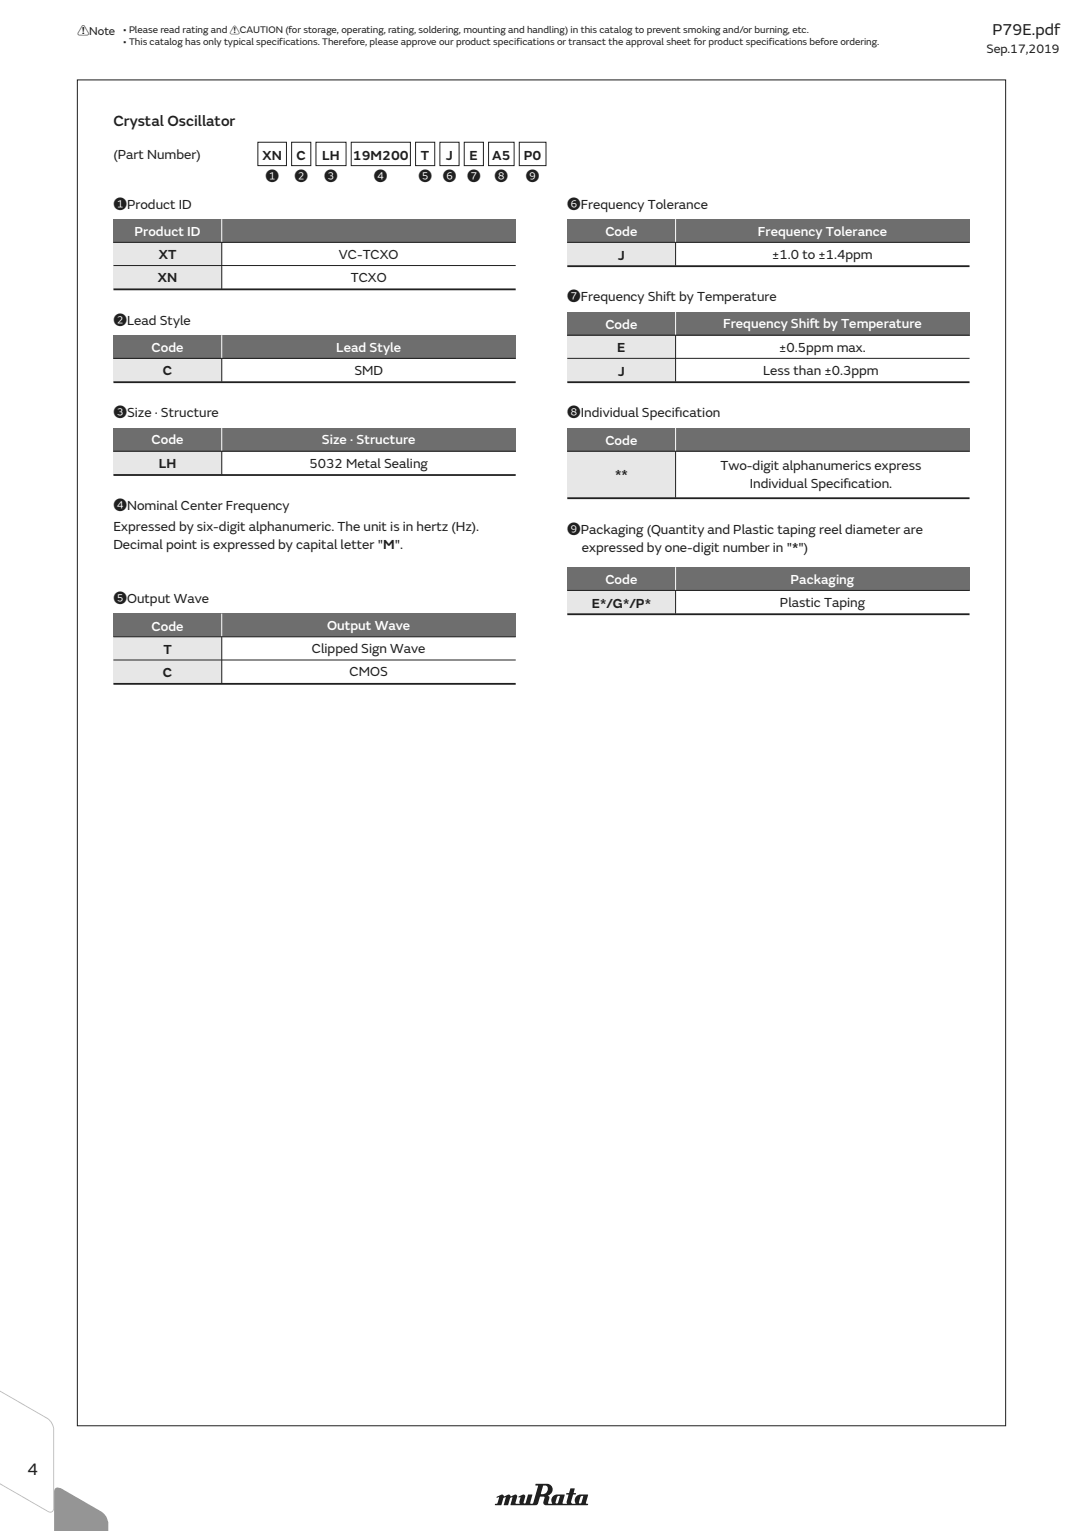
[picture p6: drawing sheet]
<svg xmlns="http://www.w3.org/2000/svg" width="210mm" height="297mm" viewBox="0 0 210 297" stroke-linecap="round" stroke-linejoin="round" font-family="sans-serif">
<defs><g id="words">
<text font-size="3.4" fill="#231f20" x="5.3" y="286.1">4</text>
<text font-size="3.2" fill="#231f20" x="192.5" y="6.7">P79E.pdf</text>
<text font-size="3" fill="#231f20" x="22" y="24.5">Crystal Oscillator</text>
<g font-size="2.6" fill="#231f20">
<text x="22" y="30.9">(Part Number)</text>
<text x="50.9" y="31">XN</text>
<text x="51.5" y="35.2">1</text>
<text x="57.1" y="35.2">2</text>
<text x="57.5" y="31">C</text>
<text x="62.5" y="31">LH</text>
<text x="62.9" y="35.2">3</text>
<text x="68.4" y="31">19M200</text>
<text x="72.5" y="35.2">4</text>
<text x="81.1" y="35.2">5</text>
<text x="81.6" y="31">T</text>
<text x="85.8" y="35.2">6</text>
<text x="86.5" y="31">J</text>
<text x="90.6" y="35.2">7</text>
<text x="91.1" y="31">E</text>
<text x="95.4" y="31">A5</text>
<text x="95.9" y="35.2">8</text>
<text x="101.6" y="31">P0</text>
<text x="102" y="35.2">9</text>
<text x="22" y="40.5">1Product ID</text>
<text x="110" y="40.5">6Frequency Tolerance</text>
<text x="30.8" y="50.2">XT</text>
<text x="65.7" y="50.2">VC-TCXO</text>
<text x="119.8" y="50.4">J</text>
<text x="149.7" y="50.2">±1.0 to ±1.4ppm</text>
<text x="30.6" y="54.7">XN</text>
<text x="68" y="54.7">TCXO</text>
<text x="110" y="58.5">7Frequency Shif</text>
<text x="129.2" y="58.5">t by Temperature</text>
<text x="22" y="63">2Lead Style</text>
<text x="119.7" y="68.4">E</text>
<text x="151.1" y="68.2">±0.5ppm max.</text>
<text x="31.6" y="72.7">C</text>
<text x="68.7" y="72.7">SMD</text>
<text x="119.8" y="72.9">J</text>
<text x="148" y="72.7">Less than ±0.3ppm</text>
<text x="22" y="81">3Size · Structure</text>
<text x="110" y="81">8Individual Specif</text>
<text x="130.8" y="81">ication</text>
<text x="30.8" y="90.7">LH</text>
<text x="60" y="90.7">5032 Metal Sealing</text>
<text x="119.3" y="92.9">**</text>
<text x="139.7" y="91.2">Two-digit alphanumerics express</text>
<text x="145.4" y="94.7">Individual Specif</text>
<text x="163.6" y="94.7">ication.</text>
<text x="22" y="99">4Nominal Center Frequency</text>
<text x="22" y="103">Expressed by six-digit alphanumeric. The unit is in hertz (Hz).</text>
<text x="22" y="106.4">Decimal point is expressed by capital letter &quot;M&quot;.</text>
<text x="110" y="103.5">9Packaging (Quantity and Plastic taping reel diameter are</text>
<text x="112.8" y="107">expressed by one-digit number in &quot;*&quot;)</text>
<text x="22" y="117">5Output Wave</text>
<text x="114.8" y="117.9">E*/G*/P*</text>
<text x="151.2" y="117.7">Plastic Taping</text>
<text x="31.6" y="131.4">C</text>
<text x="31.7" y="126.9">T</text>
<text x="60.5" y="126.7">Clipped Sign Wave</text>
<text x="67.8" y="131.2">CMOS</text>
</g>
<g font-size="2.6" fill="#fff">
<text x="26.1" y="45.7">Product ID</text>
<text x="117.4" y="45.8">Code</text>
<text x="147" y="45.7">Frequency Tolerance</text>
<text x="117.4" y="63.8">Code</text>
<text x="140.2" y="63.7">Frequency Shif</text>
<text x="157" y="63.7">t by Temperature</text>
<text x="29.4" y="68.2">Code</text>
<text x="65.2" y="68.2">Lead Style</text>
<text x="29.4" y="86.2">Code</text>
<text x="62.4" y="86.2">Size · Structure</text>
<text x="117.4" y="86.3">Code</text>
<text x="117.4" y="113.3">Code</text>
<text x="153.3" y="113.2">Packaging</text>
<text x="29.4" y="122.3">Code</text>
<text x="63.4" y="122.2">Output Wave</text>
</g>
<text font-size="2.5" fill="#231f20" x="191.3" y="10.3">Sep.17,2019</text>
<text font-size="2.3" fill="#231f20" x="15" y="6.9">!Note</text>
<g font-size="1.9" fill="#231f20">
<text x="23.9" y="6.5">• Please read rating and !CAUTION (for storage, operating, rating, soldering, mounting and handling) in this catalog to prevent smoking and/or burning, etc.</text>
<text x="23.9" y="8.8">• This catalog has only typical specifications. Therefore, please approve our product specifications or transact the approval sheet for product specifications before ordering.</text>
</g>
</g></defs>
<path d="M15 15.5h180v261.1h-180z" fill="none" stroke="#231f20" stroke-width=".19"/>
<path d="M110 114.5h21v4.5h-21z" fill="#e6e7e8"/>
<path d="M110 110h78v4.5h-78z" fill="#6d6e70"/>
<path d="M131 110v4.5" fill="none" stroke="#fff" stroke-width=".19"/>
<path d="M110 87.5h21v9h-21z" fill="#e6e7e8"/>
<path d="M110 83h78v4.5h-78z" fill="#6d6e70"/>
<path d="M131 83v4.5" fill="none" stroke="#fff" stroke-width=".19"/>
<path d="M110 65h21v9h-21z" fill="#e6e7e8"/>
<path d="M110 60.5h78v4.5h-78z" fill="#6d6e70"/>
<path d="M131 60.5v4.5" fill="none" stroke="#fff" stroke-width=".19"/>
<path d="M110 47h21v4.5h-21z" fill="#e6e7e8"/>
<path d="M110 42.5h78v4.5h-78z" fill="#6d6e70"/>
<path d="M131 42.5v4.5" fill="none" stroke="#fff" stroke-width=".19"/>
<path d="M22 47h21v9h-21z" fill="#e6e7e8"/>
<path d="M22 42.5h78v4.5h-78z" fill="#6d6e70"/>
<path d="M43 42.5v4.5" fill="none" stroke="#fff" stroke-width=".19"/>
<path d="M22 87.5h21v4.5h-21z" fill="#e6e7e8"/>
<path d="M22 83h78v4.5h-78z" fill="#6d6e70"/>
<path d="M43 83v4.5" fill="none" stroke="#fff" stroke-width=".19"/>
<path d="M22 69.5h21v4.5h-21z" fill="#e6e7e8"/>
<path d="M22 65h78v4.5h-78z" fill="#6d6e70"/>
<path d="M43 65v4.5" fill="none" stroke="#fff" stroke-width=".19"/>
<path d="M22 123.5h21v9h-21z" fill="#e6e7e8"/>
<path d="M22 119h78v4.5h-78z" fill="#6d6e70"/>
<path d="M43 119v4.5" fill="none" stroke="#fff" stroke-width=".19"/>
<g fill="none" stroke="#231f20" stroke-width=".19">
<path d="M50 27.6h5.5v4.5h-5.5zM56.5 27.6h3.8v4.5h-3.8zM61.3 27.6h5.8v4.5h-5.8zM68.1 27.6h11.5v4.5h-11.5zM80.6 27.6h3.7v4.5h-3.7zM85.3 27.6h3.7v4.5h-3.7zM90 27.6h3.7v4.5h-3.7zM94.7 27.6h5v4.5h-5zM100.7 27.6h5.2v4.5h-5.2zM22 47h78M22 51.5h78M43 47v9.1"/>
<path d="M110 47h78M131 47v4.5M22 69.5h78M43 69.5v4.5M110 69.5h78M110 65h78M131 65v9M22 87.5h78M43 87.5v4.5M110 87.5h78M131 87.5v9M110 114.5h78"/>
<path d="M131 114.5v4.5M22 123.5h78M22 128h78M43 123.5v9"/>
</g>
<path d="M22 56.1h78M110 51.6h78M22 74.1h78M110 74.1h78M22 92.1h78M110 96.7h78M110 119.2h78M22 132.7h78" fill="none" stroke="#231f20" stroke-width=".35"/>
<path d="M96.3 290.4l.1 .2 .3-.2a1.12 1.12 0 0 1-.5 1.3h-.2v.3h1.2l.4-1.4 .4-.2-.2 1.6h.7l.4-1.4 .4-.2-.2 1.6h5l.2-.3 .5-1.4 .8 .1-.3 1a.5 .5 0 0 0 .5 .6h8.2v-.3l-.4-.1 .4-1.7h-1.4a1.22 1.22 0 0 0-1 1.8h-.7l-.2-.3 .4-1.5 .6-.1v-.1l-.5-.1 .2-.8-.8-.1-.3 .9-.5 .1v.2l.4 .1a2.11 2.11 0 0 0-.3 1.6v.1h-.7l-.1-.1 .4-1.5-.1-.2a3.3 3.3 0 0 0-2 .2 1.35 1.35 0 0 0-.4 1.6h-.7l.2-1.2-.2-.4a1.18 1.18 0 0 0 .8-1.4 1.18 1.18 0 0 0-1.4-.9l-1.8 .1-.1 .3 .5 .1-.9 3.1a.35 .35 0 0 1-.2 .3 .35 .35 0 0 1-.4-.1l.4-1.6v-.1h-.8l-.5 1.6-.2 .2-.2-.2 .3-1.2-.1-.3-.3-.1-.9 .4 .1 .2h.3l-.2 1.2h-.6l-.2-.1 .4-1.3-.2-.3-.2-.1-.8 .4-.3-.3-.2-.1-.8 .4a.44 .44 0 0 0-.6-.3zM105.3 288.2a.71 .71 0 0 1 .9 .3 .71 .71 0 0 1-.2 .9l-.3 .4h-.8zM108.1 290.3l.2-.1 .3 .1-.4 1.2-.3 .2-.2-.2zM112.6 290.3l.3-.1 .2 .1-.3 1.2-.4 .2-.2-.2z" fill="#231f20"/>
<path d="M0 268l9.6 7.3 .7 1.2 .2 .8v15.2a.79 .79 0 0 1-.4 .9 .79 .79 0 0 1-.9-.1l-9.2-7.1v-.2l9.6 7.2a.57 .57 0 0 0 .7-.7v-15.2a2.68 2.68 0 0 0-1.2-2.1l-9.1-7z" fill="#bbbdc0"/>
<path d="M10.6 288.9a.99 .99 0 0 1 1.4-.1l7.5 4.3a3.5 3.5 0 0 1 1.5 3.9h-10.5v-7.6z" fill="#939598"/>
<use href="#words"/>
</svg>
